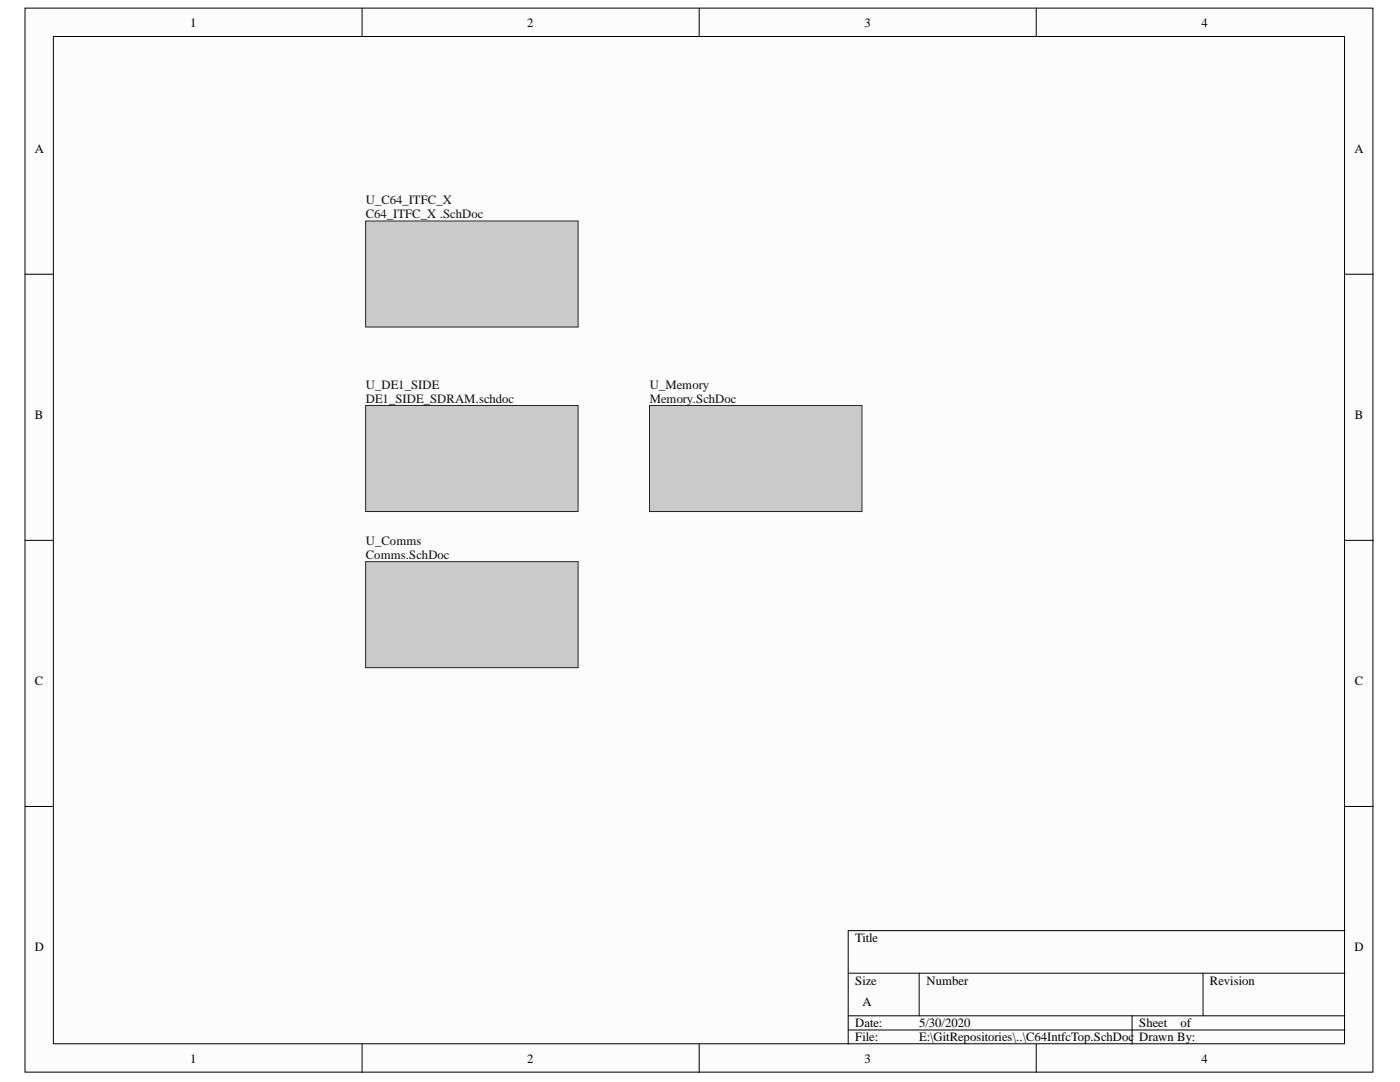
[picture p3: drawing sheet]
<svg xmlns="http://www.w3.org/2000/svg" width="279mm" height="216mm" viewBox="0 0 279 216" stroke-linecap="round" stroke-linejoin="round" font-family="sans-serif">
<defs><g id="words">
<g font-size="2.5">
<text x="38" y="5.3">1</text>
<text x="105.2" y="5.3">2</text>
<text x="172.5" y="5.3">3</text>
<text x="239.8" y="5.3">4</text>
<text x="6.9" y="30.4">A</text>
<text x="270.3" y="30.4">A</text>
<text x="6.9" y="83.5">B</text>
<text x="270.4" y="83.5">B</text>
<text x="6.9" y="136.6">C</text>
<text x="270.4" y="136.6">C</text>
<text x="6.9" y="189.7">D</text>
<text x="170.7" y="188">Title</text>
<text x="270.3" y="189.7">D</text>
<text x="170.7" y="196.5">Size</text>
<text x="184.9" y="196.5">Number</text>
<text x="241.5" y="196.5">Revision</text>
<text x="172.1" y="200.7">A</text>
<text x="170.7" y="205">Date:</text>
<text x="170.7" y="207.8">File:</text>
<text x="183.5" y="205">5/30/2020</text>
<text x="183.5" y="207.8">E:\GitRepositories\..\C64IntfcTop.SchDoc</text>
<text x="227.4" y="205">Sheet</text>
<text x="227.4" y="207.8">Drawn By:</text>
<text x="235.6" y="205">of</text>
<text x="38" y="212.1">1</text>
<text x="105.2" y="212.1">2</text>
<text x="172.5" y="212.1">3</text>
<text x="239.8" y="212.1">4</text>
</g>
<g font-size="2.5" fill="#0e0e0e">
<text x="73" y="40.8">U_C64_ITFC_X</text>
<text x="73" y="43.5">C64_ITFC_X .SchDoc</text>
<text x="73" y="77.5">U_DE1_SIDE</text>
<text x="129.7" y="77.5">U_Memory</text>
<text x="73" y="80.3">DE1_SIDE_SDRAM.schdoc</text>
<text x="129.7" y="80.3">Memory.SchDoc</text>
<text x="73" y="108.7">U_Comms</text>
<text x="73" y="111.5">Comms.SchDoc</text>
</g>
</g></defs>
<g fill="#fcfcfc" stroke="#000" stroke-width=".2">
<path d="M5 1.6h269v212.3h-269z"/>
<path d="M10.7 7.3h257.6v201h-257.6z"/>
</g>
<g fill="none" stroke="#000" stroke-width=".2">
<path d="M72.3 1.6v5.7M139.5 1.6v5.7M206.8 1.6v5.7M5 54.7h5.7M268.4 54.7h5.7M5 107.8h5.7M268.4 107.8h5.7M5 160.9h5.7M268.4 160.9h5.7M169.3 194.2h99.1M183.4 194.2v8.5M240.1 194.2v8.5"/>
<path d="M268.4 185.7h-99.1v22.7M72.3 208.4v5.6M139.5 208.4v5.6M169.3 202.7h99.1M169.3 205.5h99.1M206.8 208.4v5.6M225.9 202.7v5.7"/>
</g>
<g fill="#cacaca" stroke="#262626" stroke-width=".2">
<path d="M73 80.9h42.4v21.2h-42.4z"/>
<path d="M129.6 80.9h42.4v21.2h-42.4z"/>
<path d="M73 112.1h42.4v21.1h-42.4z"/>
<path d="M73 44.1h42.4v21.2h-42.4z"/>
</g>
<use href="#words"/>
</svg>
